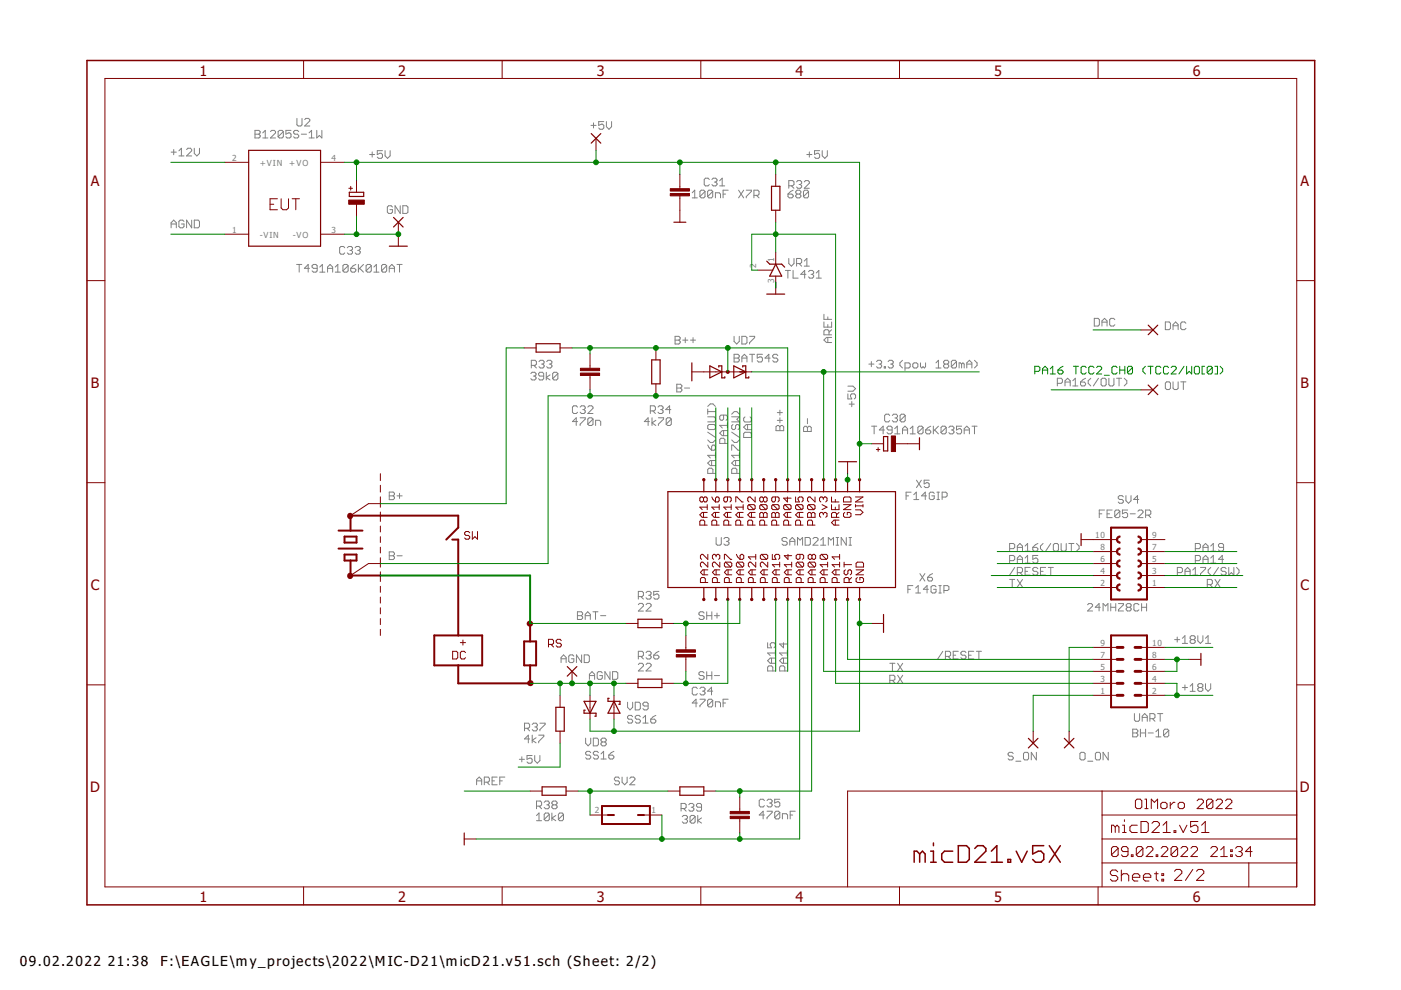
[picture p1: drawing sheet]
<svg xmlns="http://www.w3.org/2000/svg" width="297mm" height="210mm" viewBox="0 0 297 210" stroke-linecap="round" stroke-linejoin="round" font-family="sans-serif">
<defs><g id="words">
<g font-size="3.7" fill="#800000">
<text x="42.3" y="16">1</text>
<text x="84.4" y="16">2</text>
<text x="126.5" y="16">3</text>
<text x="168.7" y="16">4</text>
<text x="210.8" y="16">5</text>
<text x="252.9" y="16">6</text>
<text x="19.2" y="39.4">A</text>
<text x="275.7" y="39.4">A</text>
<text x="19.3" y="82.2">B</text>
<text x="275.8" y="82.2">B</text>
<text x="19.2" y="125.1">C</text>
<text x="275.7" y="125.1">C</text>
<text x="19.1" y="167.9">D</text>
<text x="275.6" y="167.9">D</text>
<text x="42.3" y="191.2">1</text>
<text x="84.4" y="191.2">2</text>
<text x="126.5" y="191.2">3</text>
<text x="168.7" y="191.2">4</text>
<text x="210.8" y="191.2">5</text>
<text x="252.9" y="191.2">6</text>
</g>
<g font-size="3.5">
<text x="4.2" y="204.7">09.02.2022</text>
<text x="22.9" y="204.7">21:38</text>
<text x="34" y="204.7">F:\EAGLE\my_projects\2022\MIC-D21\micD21.v51.sch (Sheet: 2/2)</text>
</g>
<g font-size="2.1" fill="#808080">
<text x="49.2" y="34.1">2</text>
<text x="55.1" y="35.2">+VIN +VO</text>
<text x="70.3" y="34.1">4</text>
<text x="49.2" y="49.3">1</text>
<text x="55.1" y="50.4">-VIN</text>
<text x="62.1" y="50.4">-VO</text>
<text x="70.3" y="49.3">3</text>
<text x="160.3" y="56.9" transform="rotate(-90 160.3 56.9)">2</text>
<text x="164.1" y="55.6" transform="rotate(-90 164.1 55.6)">1</text>
<text x="164.1" y="60.1" transform="rotate(-90 164.1 60.1)">3</text>
<text x="232.2" y="114">10</text>
<text x="233.3" y="116.6">8</text>
<text x="233.3" y="119.1">6</text>
<text x="244.3" y="114">9</text>
<text x="244.3" y="116.6">7</text>
<text x="244.3" y="119.1">5</text>
<text x="233.3" y="121.7">4</text>
<text x="233.3" y="124.2">2</text>
<text x="244.3" y="121.7">3</text>
<text x="244.3" y="124.2">1</text>
<text x="233.3" y="136.9">9</text>
<text x="244.3" y="136.9">10</text>
<text x="233.3" y="142">5</text>
<text x="233.3" y="139.4">7</text>
<text x="244.3" y="142">6</text>
<text x="244.3" y="139.4">8</text>
<text x="233.3" y="147.1">1</text>
<text x="233.3" y="144.5">3</text>
<text x="244.3" y="147.1">2</text>
<text x="244.3" y="144.5">4</text>
<text x="126.1" y="172.5">2</text>
<text x="138.2" y="172.5">1</text>
</g>
</g></defs>
<g fill="none" stroke="#808080" stroke-width=".21">
<path d="M36.3 32.3h1.1M36.8 31.7v1.1M37.9 32l.6-.6v1.7M37.9 33.1h1.1M39.6 31.7l.2-.3h.6l.2 .3v.3l-1 1.1h1M41.2 31.4v1.1l.5 .6 .6-.6v-1.1M54.1 27.6h.8l.3 .3v.3l-.3 .2 .3 .3v.3l-.3 .3h-.8zM54.1 28.4h.8M55.7 29.3h1.1M55.7 28.2l.5-.6v1.7M57.3 27.9l.3-.3h.5l.3 .3v.3l-1.1 1.1h1.1M60.1 27.9l-.3-.3h-.6l-.2 .3v1.1"/>
<path d="M60.1 27.9v1.1l-.3 .3h-.6l-.2-.3M60.1 27.9l-1.1 1.1M61.7 27.6h-1.1v.8l.8-.2 .3 .2v.6l-.3 .3h-.5l-.3-.3M62.9 25.1v1.4l.3 .2h.6l.2-.2v-1.4M63.3 27.9l-.2-.3h-.6l-.2 .3v.3l.2 .2h.6l.2 .3v.3l-.2 .3h-.6l-.2-.3M63.9 28.4h1.1M64.6 25.4l.3-.3h.5l.3 .3v.2l-1.1 1.1h1.1M65.5 29.3h1.1M65.5 28.2l.6-.6v1.7M67.2 27.6v1.7l.5-.6 .5 .6v-1.7M78.4 32.8h1M78.9 32.2v1.1"/>
<path d="M81.1 31.9h-1.1v.9l.5-.3h.3l.3 .3v.5l-.3 .3h-.5l-.3-.3M81.6 31.9v1.1l.6 .6 .5-.6v-1.1M125.3 26.6h1.1M125.8 26.1v1M128 25.8h-1.1v.8l.6-.3h.2l.3 .3v.5l-.3 .3h-.5l-.3-.3M128.6 25.8v1.1l.5 .5 .6-.5v-1.1M150.4 38.1l-.3-.3h-.5l-.3 .3v1l.3 .3h.5l.3-.3M150.9 38.1l.3-.3h.5l.3 .3v.2l-.3 .3M151.5 38.6h.2M151.7 38.6l.3 .3v.2l-.3 .3h-.5l-.3-.3M152.6 38.3l.5-.5v1.6M152.6 39.4h1"/>
<path d="M167.2 39.4h.9l.2-.3v-.5l-.2-.3h-.9v1.6M167.8 39.4l.5 .5M168.9 38.6l.2-.3h.6l.3 .3v.2l-.3 .3M169.4 39.1h.3M169.7 39.1l.3 .3v.2l-.3 .3h-.6l-.2-.3M170.5 38.6l.3-.3h.5l.3 .3v.2l-1.1 1.1h1.1M171 32.8h1.1M171.6 32.2v1.1M173.8 31.9h-1.1v.9l.5-.3h.3l.3 .3v.5l-.3 .3h-.5l-.3-.3M174.3 31.9v1.1l.6 .6 .5-.6v-1.1M36.3 48.3v-1.1l.5-.5 .6 .5v1.1M36.3 47.5h1.1"/>
<path d="M39 46.9l-.3-.2h-.5l-.3 .2v1.1l.3 .3h.5l.3-.3v-.5h-.5M40.6 46.7v1.6l-1-1.6v1.6M41.2 46.7h.8l.3 .2v1.1l-.3 .3h-.8zM62.9 56.1h1.1M63.4 56.1v1.6M65.6 56.9h-1.1l.8-.8v1.6M67.2 56.9h-.8l-.2-.3v-.3l.2-.2h.6l.2 .2v1.1l-.2 .3h-.6l-.2-.3M67.8 57.7h1.1M67.8 56.6l.5-.5v1.6M69.4 56.9h1.1M69.4 57.7v-1.1l.6-.5 .5 .5v1.1M71.1 57.7h1.1"/>
<path d="M71.1 56.6l.5-.5v1.6M73.1 52.5l-.3-.2h-.5l-.3 .2v1.1l.3 .3h.5l.3-.3M73.6 52.5l.3-.2h.6l.2 .2v.3l-.2 .3M73.8 56.3l-.3-.2h-.5l-.3 .2v1.1M73.8 56.3v1.1l-.3 .3h-.5l-.3-.3M73.8 56.3l-1.1 1.1M74.2 53.1h.3M74.4 56.9h.8l.2 .2v.3l-.2 .3h-.6l-.2-.3zM74.5 53.1l.2 .2v.3l-.2 .3h-.6l-.3-.3M75.3 52.5l.3-.2h.5l.3 .2v.3l-.3 .3M75.4 56.1l-.5 .2-.5 .6M75.8 53.1h.3"/>
<path d="M76 56.1v1.6M76.1 53.1l.3 .2v.3l-.3 .3h-.5l-.3-.3M76.3 56.9l.8 .8M77.1 56.1l-1.1 1M78.7 56.3l-.3-.2h-.5l-.3 .2v1.1M78.7 56.3v1.1l-.3 .3h-.5l-.3-.3M78.7 56.3l-1.1 1.1M79.3 57.7h1M79.3 56.6l.5-.5v1.6M82 56.3l-.3-.2h-.5l-.3 .2v1.1M82 56.3v1.1l-.3 .3h-.5l-.3-.3M82 56.3l-1.1 1.1"/>
<path d="M82.5 56.9h1.1M82.5 57.7v-1.1l.6-.5 .5 .5v1.1M83.2 43.9l-.3-.3h-.5l-.3 .3v1.1l.3 .3h.5l.3-.3v-.6h-.5M84.2 56.1h1.1M84.7 56.1v1.6M84.9 43.6v1.7l-1.1-1.7v1.7M85.4 43.6h.8l.3 .3v1.1l-.3 .3h-.8zM146.8 42h1M146.8 40.9l.5-.6v1.7M149.5 40.6v1.1l-.3 .3h-.5l-.3-.3M149.5 40.6l-.3-.3h-.5l-.3 .3v1.1M149.5 40.6l-1.1 1.1"/>
<path d="M151.1 40.6l-1.1 1.1M151.1 40.6l-.2-.3h-.6l-.3 .3v1.1M151.1 40.6v1.1l-.2 .3h-.6l-.3-.3M151.7 42v-1.1h.8l.3 .2v.9M153.3 41.1h.5M154.4 40.3h-1.1v1.7M156.6 40.3l1.1 1.7M157.7 40.3l-1.1 1.7M158.2 40.3h1.1v.3l-1.1 1.1v.3M159.9 41.4h.8l.2-.3v-.5l-.2-.3h-.8v1.7M160.4 41.4l.5 .6M166.5 57.3h1.1"/>
<path d="M167 57.3v1.7M167.1 41.1h.8l.3 .3v.3l-.3 .3h-.6l-.2-.3zM167.2 54.8v1.1l.6 .5 .5-.5v-1.1M168.1 57.3v1.7h1.1M168.2 40.3l-.6 .3-.5 .5M168.9 55.9h.8l.3-.3v-.5l-.3-.3h-.8v1.6M169 41.1l-.3 .3v.3l.3 .3h.5l.3-.3v-.3l-.3-.3M169 41.1h.5M169 41.1l-.3-.2v-.3l.3-.3h.5l.3 .3v.3l-.3 .2M169.4 55.9l.6 .5M170.5 55.4l.6-.6v1.6M170.5 56.4h1.1"/>
<path d="M170.9 58.2h-1.1l.8-.9v1.7M171.4 57.6l.3-.3h.5l.3 .3v.3l-.3 .3M171.4 40.6v1.1l-.2 .3h-.6l-.3-.3M171.4 40.6l-.2-.3h-.6l-.3 .3v1.1M171.4 40.6l-1.1 1.1M172 58.2h.2M172.2 58.2l.3 .2v.3l-.3 .3h-.5l-.3-.3M173.1 59h1M173.1 57.9l.5-.6v1.7M112.5 79.2l.3-.3h.6l.2 .3v.3l-.2 .2M112.6 77.5h.9l.2-.3v-.5l-.2-.3h-.9v1.6M113.1 79.7h.3"/>
<path d="M113.2 77.5l.5 .5M113.4 79.7l.2 .3v.3l-.2 .3h-.6l-.3-.3M114.3 76.7l.3-.3h.5l.3 .3v.2l-.3 .3M114.8 77.2h.3M115.1 77.2l.3 .3v.2l-.3 .3h-.5l-.3-.3M115.3 79.7h-.9l-.2-.2v-.3l.2-.3h.6l.3 .3v1.1l-.3 .3h-.6l-.2-.3M115.8 78.9v1.7M115.9 76.7l.3-.3h.5l.3 .3v.2l-.3 .3M116.5 77.2h.2M116.6 79.5l-.8 .5 .8 .6M116.7 77.2l.3 .3v.2l-.3 .3h-.5l-.3-.3M118.3 79.2l-.3-.3h-.5l-.3 .3v1.1"/>
<path d="M118.3 79.2v1.1l-.3 .3h-.5l-.3-.3M118.3 79.2l-1.1 1.1M143.1 71.3h.8l.3 .3v.3l-.3 .2 .3 .3v.3l-.3 .2h-.8zM143.1 72.1h.8M144.8 72.1h1M145.3 71.6v1.1M146.4 72.1h1.1M146.9 71.6v1.1M155.6 71.3v1.1l.6 .5 .5-.5v-1.1M155.6 75.1h.9l.2 .3v.3l-.2 .2 .2 .3v.3l-.2 .3h-.9zM155.6 75.9h.9M157.3 75.9h1.1"/>
<path d="M157.3 71.3h.8l.3 .3v1.1l-.3 .2h-.8zM157.3 76.8v-1.1l.5-.6 .6 .6v1.1M158.9 75.1h1.1M158.9 71.3h1.1v.3l-1.1 1.1v.2M159.5 75.1v1.7M161.6 75.1h-1.1v.8l.6-.2h.3l.2 .2v.6l-.2 .3h-.6l-.3-.3M163.3 75.9h-1.1l.8-.8v1.7M164.9 75.4l-.2-.3h-.6l-.3 .3v.3l.3 .2h.6l.2 .3v.3l-.2 .3h-.6l-.3-.3M174.7 66.6v1.1h1.6M174.7 68.3v1.1h1.6v-1.1M175.5 67.2v.5M175.5 68.8v.6"/>
<path d="M175.5 71.5v1.1M175.8 71v-.8l-.3-.3h-.5l-.3 .3v.8h1.6M176.3 71.5h-1.1l-.5 .6 .5 .5h1.1M176.3 69.9l-.5 .5M184.2 77.2h1.1M184.7 76.7v1M185.8 76.7l.3-.3h.5l.3 .3v.2l-.3 .3M186.4 77.2h.2M186.6 77.2l.3 .3v.2l-.3 .3h-.5l-.3-.3M187.5 77.7h.2v.3h-.2zM188.3 76.7l.3-.3h.5l.3 .3v.2l-.3 .3M188.8 77.2h.3"/>
<path d="M189.1 77.2l.3 .3v.2l-.3 .3h-.5l-.3-.3M191.3 76.4l-.5 .5v.6l.5 .5M191.9 78h.8l.3-.3v-.5l-.3-.3h-.8v1.6M193.5 77.2l.3-.3h.5l.3 .3v.5l-.3 .3h-.5l-.3-.3zM195.2 76.9v.8l.2 .3 .3-.3 .3 .3 .2-.3v-.8M198.4 78h1.1M198.4 76.9l.6-.5v1.6M200.3 77.2l-.2 .3v.2l.2 .3h.6l.2-.3v-.2l-.2-.3M200.3 77.2l-.2-.3v-.2l.2-.3h.6l.2 .3v.2l-.2 .3M200.3 77.2h.6M202.8 76.7v1l-.3 .3h-.5l-.3-.3M202.8 76.7l-.3-.3h-.5l-.3 .3v1"/>
<path d="M202.8 76.7l-1.1 1M203.9 77.2v.8M203.9 77.2l.3-.3 .2 .3v.8M203.9 77.2l-.3-.3h-.3v1.1M205 77.2h1.1M205 78v-1.1l.5-.5 .6 .5v1.1M206.6 76.4l.6 .5v.6l-.6 .5M232 67.5h.8l.3 .3v1.1l-.3 .2h-.8zM233.6 69.1v-1l.6-.6 .5 .6v1M233.6 68.3h1.1M236.4 67.8l-.3-.3h-.6l-.2 .3v1.1l.2 .2h.6l.3-.2M247.1 68.3h.8l.3 .2v1.1l-.3 .3h-.8z"/>
<path d="M248.7 69.9v-1.1l.6-.5 .5 .5v1.1M248.7 69.1h1.1M251.4 68.5l-.2-.2h-.6l-.3 .2v1.1l.3 .3h.6l.2-.3M122.4 86.3l-.2-.3h-.6l-.2 .3v1.1l.2 .3h.6l.2-.3M122.4 89.4h-1l.8-.8v1.6M123 88.6h1.1v.3l-1.1 1v.3M123 86.3l.3-.3h.5l.3 .3v.3l-.3 .2M123.5 86.8h.3M123.8 86.8l.3 .3v.3l-.3 .3h-.5l-.3-.3M124.6 86.3l.3-.3h.6l.2 .3v.3l-1.1 1.1h1.1M125.7 88.9v1l-.2 .3h-.6l-.3-.3M125.7 88.9l-.2-.3h-.6l-.3 .3v1"/>
<path d="M125.7 88.9l-1.1 1M126.3 90.2v-1.1h.8l.3 .3v.8M137.7 89.4h-1.1l.8-.8v1.6M137.9 87.1h.8l.3-.3v-.5l-.3-.3h-.8v1.7M138.2 88.6v1.6M138.4 87.1l.6 .6M139 89.1l-.8 .6 .8 .5M139.5 86.3l.3-.3h.5l.3 .3v.3l-.3 .2M139.6 88.6h1.1v.3l-1.1 1v.3M140.1 86.8h.2M140.3 86.8l.3 .3v.3l-.3 .3h-.5l-.3-.3M142.2 86.8h-1.1l.9-.8v1.7"/>
<path d="M142.3 88.9l-.3-.3h-.5l-.3 .3v1M142.3 88.9v1l-.3 .3h-.5l-.3-.3M142.3 88.9l-1.1 1M143.5 81.5h.8l.3 .2v.3l-.3 .3 .3 .2v.3l-.3 .3h-.8zM143.5 82.3h.8M145.1 82.3h1.1M150.1 88.4h1.3l.3 .2v.6l-.3 .3h-1.3M150.1 90.3l.2-.3h1.1l.3 .3v.5l-.3 .3h-1.1l-.2-.3zM150.1 93.3l.5 .5h.6l.5-.5M150.1 87.3h1.6M150.1 86.7v1.1M150.1 94.4l.2 .5 .6 .6"/>
<path d="M150.1 91.6l1.6 1.1M150.1 86.2l.5-.6h.6l.5 .6M150.9 94.6l.3-.2h.2l.3 .2v.6l-.3 .3h-.5zM150.9 97.6v1.1M151.7 96.5h-1.6l.5 .6M151.7 96v1.1M151.7 97.6h-1.1l-.5 .6 .5 .5h1.1M153.4 88v.8l-.3 .3h-.2l-.3-.3v-.5l.3-.3h1l.3 .3v.5l-.3 .3M153.4 91.3v1.1M153.7 94v-.8l-.3-.3h-.5l-.3 .3v.8h1.6M154.2 90.2h-1.6l.5 .5M154.2 91.3h-1.1l-.5 .5 .5 .6h1.1"/>
<path d="M154.2 89.7v1M155.1 88.4h1.7l-.6 .5 .6 .6h-1.7M155.1 95.5v-1.1h.3l1.1 1.1h.3M155.1 93.3l.6 .5h.5l.6-.5M155.1 91.6l1.7 1.1M155.1 87.8l.6-.5h.5l.6 .5M155.4 90l-.3 .3v.5l.3 .3h.3l.3-.3v-.5l.2-.3h.3l.3 .3v.5l-.3 .3M156 97.6v1.1M156.8 96v1.1M156.8 97.6h-1.1l-.6 .6 .6 .5h1.1M156.8 96.5h-1.7l.6 .6M157.7 91.9l.2-.2h1.1l.3 .2v.9h-1.6z"/>
<path d="M157.9 88.4l-.2 .3v.5l.2 .3h1.1l.3-.3v-.5l-.3-.3M158.5 90v1.1M159.3 90h-1.1l-.5 .6 .5 .5h1.1M164.5 90.5l.3-.3h.3l.3 .3 .2-.3h.3l.3 .3v.8h-1.7zM164.8 89.1h1.1M164.8 87.5h1.1M165.4 87v1M165.4 88.6v1.1M165.4 90.5v.8M170.4 90.7l.2-.3h.3l.3 .3 .3-.3h.2l.3 .3v.8h-1.6zM171.2 88.8v1M171.2 90.7v.8"/>
<path d="M179.8 83.5v1.1h.8l-.3-.8 .3-.3h.5l.3 .3v.5l-.3 .3M179.8 81.9h1l.6 .5-.6 .6h-1M180 85.7h1.1M180.6 85.1v1.1M184.8 90.4h1.1M185.3 90.4v1.6M187.5 91.2h-1.1l.8-.8v1.6M188.6 88.1l-.2-.3h-.6l-.2 .3v1.1l.2 .3h.6l.2-.3M189.1 91.2h-.8l-.2-.3v-.3l.2-.2h.6l.2 .2v1.1l-.2 .3h-.6l-.2-.3M189.2 88.1l.3-.3h.5l.3 .3v.2l-.3 .3M189.7 92h1.1M189.7 90.9l.5-.5v1.6"/>
<path d="M189.7 88.6h.3M190 88.6l.3 .3v.3l-.3 .3h-.5l-.3-.3M191.3 91.2h1.1M191.3 92v-1.1l.6-.5 .5 .5v1.1M191.9 88.1l-1.1 1.1M191.9 88.1l-.3-.3h-.5l-.3 .3v1.1M191.9 88.1v1.1l-.3 .3h-.5l-.3-.3M193 92h1.1M193 90.9l.5-.5v1.6M195.7 90.6l-.3-.2h-.5l-.3 .2v1.1M195.7 90.6v1.1l-.3 .3h-.5l-.3-.3M195.7 90.6l-1.1 1.1"/>
<path d="M196.3 91.2h.8l.2 .2v.3l-.2 .3h-.6l-.2-.3zM197.3 90.4l-.5 .2-.5 .6M197.9 90.4v1.6M198.2 91.2l.8 .8M199 90.4l-1.1 1M200.6 90.6l-.3-.2h-.5l-.3 .2v1.1M200.6 90.6v1.1l-.3 .3h-.5l-.3-.3M200.6 90.6l-1.1 1.1M201.2 90.6l.2-.2h.6l.2 .2v.3l-.2 .3M201.7 91.2h.3M202 91.2l.2 .2v.3l-.2 .3h-.6l-.2-.3M203.9 90.4h-1.1v.8l.5-.3h.3l.3 .3v.5l-.3 .3h-.5l-.3-.3"/>
<path d="M204.4 91.2h1.1M204.4 92v-1.1l.6-.5 .5 .5v1.1M206.1 90.4h1.1M206.6 90.4v1.6M224.2 81.3h.8l.3-.3v-.5l-.3-.3h-.8v1.6M225.8 81.8v-1.1l.6-.5 .5 .5v1.1M225.8 81h1.1M227.5 80.7l.5-.5v1.6M227.5 81.8h1M229.1 81h.8l.3 .3v.3l-.3 .2h-.5l-.3-.2zM230.2 80.2l-1.1 .8M231.3 80.2l-.6 .5v.6l.6 .5"/>
<path d="M232.9 80.2l-1.1 1.6M233.7 80.2h.6l.2 .3v1.1l-.2 .2h-.6l-.3-.2v-1.1zM235.1 80.2v1.4l.3 .2h.5l.3-.2v-1.4M236.7 80.2h1.1M237.3 80.2v1.6M238.4 80.2l.5 .5v.6l-.5 .5M247.4 81h.5l.3 .2v1.1l-.3 .3h-.5l-.3-.3v-1.1zM248.7 81v1.3l.3 .3h.5l.3-.3v-1.3M250.3 81h1.1M250.9 81v1.6M82.5 104.3h.9l.2 .3v.3l-.2 .2 .2 .3v.3l-.2 .2h-.9zM82.5 117h.9l.2 .3v.3l-.2 .2 .2 .3v.3l-.2 .2h-.9z"/>
<path d="M82.5 105.1h.9M82.5 117.8h.9M84.2 105.1h1.1M84.2 117.8h1.1M84.7 104.6v1.1M151.2 100.4v-.9l-.3-.2h-.6l-.2 .2v.9h1.6M151.8 114v1.3l.3 .3h.6l.2-.3v-1.3M153.5 114.2l.3-.2h.5l.3 .2v.3l-.3 .3M154 114.8h.3M154.3 114.8l.3 .3v.2l-.3 .3h-.5l-.3-.3M156.2 100.4v-.9l-.2-.2h-.6l-.3 .2v.9h1.7M166.9 114.2l-.3-.2h-.5l-.3 .2v.3l.3 .3h.5l.3 .3v.2l-.3 .3h-.5l-.3-.3"/>
<path d="M167.4 114.8h1.1M167.4 115.6v-1.1l.6-.5 .5 .5v1.1M169.1 115.6v-1.6l.5 .5 .6-.5v1.6M170.7 114h.8l.3 .2v1.1l-.3 .3h-.8zM172.4 114.2l.2-.2h.6l.2 .2v.3l-1 1.1h1M174 114.5l.5-.5v1.6M174 115.6h1.1M175.6 115.6v-1.6l.6 .5 .5-.5v1.6M177.3 114h.5M177.3 115.6h.5M177.5 114v1.6M179.4 114v1.6l-1-1.6v1.6"/>
<path d="M180 114h.5M180 115.6h.5M180.3 114v1.6M192.1 105.1h.5M193.2 104.4h-1.1v1.5M193.7 104.9l.6-.5v1.5M193.7 105.9h1.1M194.3 101.8l1 1.6M195.3 101.8l-1 1.6M196.4 105.1h-1l.8-.7v1.5M197 101.8h-1.1v.8l.6-.3h.2l.3 .3v.5l-.3 .3h-.5l-.3-.3M198.1 104.6l-.3-.2h-.5l-.3 .2v1.1l.3 .2h.5l.3-.2v-.6h-.6"/>
<path d="M198.6 104.4h.6M198.6 105.9h.6M198.9 104.4v1.5M199.7 105.4h.8l.3-.3v-.5l-.3-.2h-.8v1.5M214.1 118.9h.8l.2-.3v-.6l-.2-.2h-.8v1.6M214.1 116.3h.8l.2-.2v-.6l-.2-.3h-.8v1.7M215.7 119.4v-1.1l.5-.5 .6 .5v1.1M215.7 116.9v-1.1l.5-.6 .6 .6v1.1M215.7 116.1h1.1M215.7 118.6h1.1M217.3 115.8l.6-.6v1.7M217.3 118.3l.6-.5v1.6"/>
<path d="M217.3 116.9h1.1M217.3 119.4h1.1M219 116.1h.8l.2 .2v.3l-.2 .3h-.6l-.2-.3zM220 117.8h-1v.8l.5-.3h.3l.2 .3v.5l-.2 .3h-.6l-.2-.3M220 115.2l-1 .9M221.1 115.2l-.5 .6v.5l.5 .6M222.8 115.2l-1.1 1.7M223.6 115.2h.6l.2 .3v1.1l-.2 .3h-.6l-.3-.3v-1.1zM225 115.2v1.4l.2 .3h.6l.3-.3v-1.4M226.6 115.2h1.1M227.1 115.2v1.7M228.2 115.2l.6 .6v.5l-.6 .6"/>
<path d="M233.1 108.9h.5M234.2 108.1h-1.1v1.6M234.7 108.9h.5M235.8 108.1h-1.1v1.6h1.1M237.4 108.4l-.2-.3h-.6l-.3 .3v1.1M237.4 108.4v1.1l-.2 .2h-.6l-.3-.2M237.4 108.4l-1.1 1.1M238.2 105.3l-.3-.2h-.5l-.3 .2v.3l.3 .3h.5l.3 .3v.2l-.3 .3h-.5l-.3-.3M238.7 105.1v1.1l.6 .5 .5-.5v-1.1M239.1 108.1h-1.1v.8l.5-.2h.3l.3 .2v.6l-.3 .2h-.5l-.3-.2M239.6 108.9h1.1M241.3 108.4l.2-.3h.6l.2 .3v.3l-1 1h1"/>
<path d="M241.4 105.9h-1.1l.9-.8v1.6M242.9 109.2h.8l.3-.3v-.5l-.3-.3h-.8v1.6M243.4 109.2l.6 .5M253.4 116.3h.8l.3-.2v-.6l-.3-.3h-.8v1.7M253.4 118.9h.8l.3-.3v-.6l-.3-.2h-.8v1.6M255.1 116.1h1M255.1 118.6h1M255.1 116.9v-1.1l.5-.6 .5 .6v1.1M255.1 119.4v-1.1l.5-.5 .5 .5v1.1M256.7 116.9h1.1M256.7 119.4h1.1M256.7 115.8l.5-.6v1.7"/>
<path d="M256.7 118.3l.5-.5v1.6M259.4 116.1h-.8l-.3-.3v-.3l.3-.3h.5l.3 .3v1.1l-.3 .3h-.5l-.3-.3M259.4 118.6h-1.1l.8-.8v1.6M119 139.7h1M121.7 139.1l-.3-.2h-.5l-.3 .2v1.1l.3 .3h.5l.3-.3v-.5h-.6M122.4 129.7h.9l.2 .3v.3l-.2 .2 .2 .3v.3l-.2 .2h-.9zM122.4 130.5h.9M123.3 138.9v1.6l-1.1-1.6v1.6M123.9 138.9h.8l.2 .2v1.1l-.2 .3h-.8zM124.1 131.3v-1l.5-.6 .6 .6v1M124.1 130.5h1.1M125.7 129.7h1.1"/>
<path d="M126.3 129.7v1.6M127.3 130.5h1.1M135.3 126.5h.8l.3-.3v-.5l-.3-.3h-.8v1.6M135.3 128.2l.3-.3h.5l.3 .3v.3l-1.1 1.1h1.1M135.3 139.2h.8l.3-.3v-.5l-.3-.3h-.8v1.6M135.9 139.2l.5 .5M135.9 126.5l.5 .5M137 125.7l.2-.3h.6l.2 .3v.2l-.2 .3M137 128.2l.2-.3h.6l.2 .3v.3l-1 1.1h1M137 138.4l.2-.3h.6l.2 .3v.2l-.2 .3M137.5 138.9h.3M137.5 126.2h.3"/>
<path d="M137.8 126.2l.2 .3v.2l-.2 .3h-.6l-.2-.3M137.8 138.9l.2 .3v.2l-.2 .3h-.6l-.2-.3M138.6 138.9h.8l.3 .3v.2l-.3 .3h-.5l-.3-.3zM139.7 138.1l-.6 .3-.5 .5M139.7 125.4h-1.1v.8l.5-.3h.3l.3 .3v.5l-.3 .3h-.5l-.3-.3M149.3 130l-.3-.3h-.5l-.3 .3v.3l.3 .2h.5l.3 .3v.3l-.3 .2h-.5l-.3-.2M149.8 130.5h1.1M149.8 129.7v1.6M150.9 129.7v1.6M151.5 130.5h1M152 130v1.1M162.8 136.3v1.1h.8l-.3-.9 .3-.2h.5l.3 .2v.6l-.3 .3"/>
<path d="M163.6 139.5v1.1M164.4 139.5h-1.1l-.5 .6 .5 .5h1.1M164.4 138.5h-1.6l.5 .5M164.4 137.9v1.1M166.1 136.3v1.1l-.8-.9h1.6M166.1 139.5v1.1M166.9 139.5h-1.1l-.5 .6 .5 .5h1.1M166.9 137.9v1.1M166.9 138.5h-1.6l.5 .5M192.5 124.9h.5M193.5 124.2h-1v1.5M194.1 124.7l.6-.5v1.5"/>
<path d="M194.1 125.7h1.1M195 121.6l1.1 1.6M196.1 121.6l-1.1 1.6M196.7 122.4h.8l.2 .3v.2l-.2 .3h-.6l-.2-.3zM196.8 124.9h-1l.8-.7v1.5M197.7 121.6l-.5 .3-.5 .5M198.5 124.4l-.3-.2h-.5l-.3 .2v1.1l.3 .2h.5l.3-.2v-.6h-.6M199.1 124.2h.5M199.1 125.7h.5M199.3 124.2v1.5M199.9 138.1l-1.1 1.6M200.1 125.2h.8l.3-.3v-.5l-.3-.2h-.8v1.5"/>
<path d="M200.4 139.2h.9l.2-.3v-.5l-.2-.3h-.9v1.6M201 139.2l.5 .5M202.1 138.9h.5M203.2 138.1h-1.1v1.6h1.1M204.8 138.4l-.2-.3h-.6l-.3 .3v.2l.3 .3h.6l.2 .3v.2l-.2 .3h-.6l-.3-.3M205.4 138.9h.5M206.5 138.1h-1.1v1.6h1.1M207 138.1h1.1M207.5 138.1v1.6M214.1 122.9h1M214.6 122.9v1.6M215.1 120.3l-1 1.6"/>
<path d="M215.7 122.9l1.1 1.6M215.7 121.4h.8l.3-.3v-.5l-.3-.3h-.8v1.6M216.2 121.4l.6 .5M216.8 122.9l-1.1 1.6M217.3 121.1h.6M218.4 120.3h-1.1v1.6h1.1M220 120.6l-.2-.3h-.6l-.2 .3v.3l.2 .2h.6l.2 .3v.3l-.2 .2h-.6l-.2-.2M220.6 121.1h.5M221.7 120.3h-1.1v1.6h1.1M222.2 120.3h1.1M222.8 120.3v1.6M230.6 128.2l.2-.2h.6l.2 .2v.3l-1 1h1"/>
<path d="M233.3 128.8h-1.1l.8-.8v1.5M233.9 129.5v-1.5l.5 .5 .5-.5v1.5M235.5 128.8h1.1M235.5 128v1.5M236.6 128v1.5M237.1 128h1.1v.2l-1.1 1.1v.2h1.1M239 128.8l-.2 .2v.3l.2 .2h.6l.2-.2v-.3l-.2-.2M239 128.8l-.2-.3v-.3l.2-.2h.6l.2 .2v.3l-.2 .3M239 128.8h.6M241.5 128.2l-.3-.2h-.5l-.3 .2v1.1l.3 .2h.5l.3-.2M242 128.8h1.1M242 128v1.5"/>
<path d="M243.1 128v1.5M249 135.6h1.1M249.6 135.1v1M249.6 121.4h.8l.3-.3v-.5l-.3-.3h-.8v1.6M250.7 135.3l.5-.5v1.6M250.7 136.4h1.1M251.2 121.9v-1l.6-.6 .5 .6v1M251.2 121.1h1.1M252.6 135.6l-.3-.3v-.2l.3-.3h.5l.3 .3v.2l-.3 .3M252.6 135.6l-.3 .3v.2l.3 .3h.5l.3-.3v-.2l-.3-.3M252.6 135.6h.5M252.9 120.9l.5-.6v1.6"/>
<path d="M252.9 121.9h1.1M254 134.8v1.1l.5 .5 .5-.5v-1.1M254.5 120.3h1.1v.3l-1.1 1.1v.2M255.6 135.3l.5-.5v1.6M255.6 136.4h1.1M256 124h.8l.2-.3v-.6l-.2-.2h-.8v1.6M256.5 124l.5 .5M256.7 120.3l-.5 .6v.5l.5 .5M257.6 122.9l1.1 1.6M258.3 120.3l-1 1.6M258.7 122.9l-1.1 1.6M260 120.6l-.3-.3h-.5l-.3 .3v.3l.3 .2h.5l.3 .3v.3l-.3 .2h-.5l-.3-.2"/>
<path d="M260.5 120.3v1.6l.6-.5 .5 .5v-1.6M262.2 120.3l.5 .6v.5l-.5 .5M111.2 154.4h.8l.3-.3v-.5l-.3-.3h-.8v1.7M111.7 154.4l.6 .6M112.3 156.7h-1.1l.8-.8v1.6M112.8 155.9v1.6M112.8 153.6l.3-.3h.6l.2 .3v.3l-.2 .2M113.4 154.1h.3M113.7 156.4l-.9 .6 .9 .5M113.7 154.1l.2 .3v.3l-.2 .3h-.6l-.3-.3M114.2 155.9h1.1v.2l-1.1 1.1v.3M114.5 153.3h1.1v.3l-1.1 1.1v.3"/>
<path d="M119 140.5v-1.1l.5-.5 .5 .5v1.1M124.2 156.5v1.1l.5 .5 .5-.5v-1.1M125 144v-1l.5-.6 .6 .6v1M125 143.2h1.1M125.2 159.6l-.2-.3h-.6l-.2 .3v.3l.2 .2h.6l.2 .3v.3l-.2 .2h-.6l-.2-.2M125.8 156.5h.8l.3 .3v1.1l-.3 .2h-.8zM126.9 159.6l-.3-.3h-.5l-.3 .3v.3l.3 .2h.5l.3 .3v.3l-.3 .2h-.5l-.3-.2M127.4 159.9l.6-.6v1.6M127.7 142.7l-.3-.3h-.5l-.3 .3v1.1l.3 .2h.5l.3-.2v-.6h-.6M127.7 157.3l-.3-.2v-.3l.3-.3h.5l.3 .3v.3l-.3 .2M127.7 157.3l-.3 .3v.3l.3 .2h.5l.3-.2v-.3l-.3-.3M127.7 157.3h.5"/>
<path d="M129.3 142.4v1.6l-1.1-1.6v1.6M129.9 142.4h.8l.3 .3v1.1l-.3 .2h-.8zM130.2 159.3l-.6 .3-.5 .5M133.1 148.9v1.1l.5 .5 .5-.5v-1.1M134.1 152l-.2-.3h-.6l-.2 .3v.2l.2 .3h.6l.2 .3v.2l-.2 .3h-.6l-.2-.3M134.7 148.9h.8l.3 .3v1l-.3 .3h-.8zM135.3 140.9l.3-.3h.5l.3 .3v.3l-1.1 1.1h1.1M135.8 152l-.3-.3h-.5l-.3 .3v.2l.3 .3h.5l.3 .3v.2l-.3 .3h-.5l-.3-.3M136.3 153.3h1.1M136.3 152.2l.6-.5v1.6M137 140.9l.2-.3h.6l.2 .3v.3l-1 1.1h1M137.4 149.7h-.8l-.3-.3v-.2l.3-.3h.5l.3 .3v1l-.3 .3h-.5l-.3-.3"/>
<path d="M138 152.5h.8l.2 .3v.2l-.2 .3h-.6l-.2-.3zM139 151.7l-.5 .3-.5 .5M147.8 149.1h-1l.8-.8v1.6M147.8 146l-.2-.3h-.6l-.2 .3v1.1l.2 .2h.6l.2-.2M148.4 148.3h1.1v.2l-1.1 1.1v.3M148.4 146l.3-.3h.5l.3 .3v.3l-.3 .2M148.9 146.5h.3M149.2 146.5l.3 .3v.3l-.3 .2h-.5l-.3-.2M149.3 142.7l-.3-.3h-.5l-.3 .3v.3l.3 .2h.5l.3 .3v.3l-.3 .2h-.5l-.3-.2M149.8 142.4v1.6M149.8 143.2h1.1M150.9 142.4v1.6"/>
<path d="M151.1 148.5l-.2-.2h-.6l-.3 .2v1.1M151.1 148.5v1.1l-.2 .3h-.6l-.3-.3M151.1 148.5l-1.1 1.1M151.1 146.5h-1.1l.9-.8v1.6M151.5 143.2h1M151.7 149.9v-1.1h.8l.3 .3v.8M153.3 149.1h.5M154.4 148.3h-1.1v1.6M163.9 142.3v-.8l-.3-.3h-.6l-.2 .3v.8h1.6M166.4 142.3v-.8l-.3-.3h-.5l-.3 .3v.8h1.6M188.7 140.6h1M188.7 144.3h.8l.2-.3v-.6l-.2-.2h-.8v1.6"/>
<path d="M189.2 140.6v1.7M189.2 144.3l.5 .5M190.3 140.6l1.1 1.7M190.3 143.2l1.1 1.6M191.4 140.6l-1.1 1.7M191.4 143.2l-1.1 1.6M214.8 159.8l-.3-.3h-.5l-.3 .3v.2l.3 .3h.5l.3 .3v.3l-.3 .2h-.5l-.3-.2M217 159.8l.3-.3h.5l.3 .3v1.1l-.3 .2h-.5l-.3-.2zM219.7 159.5v1.6l-1-1.6v1.6M229 159.8l.2-.3h.6l.3 .3v1.1l-.3 .2h-.6l-.2-.2zM232.2 159.8l.3-.3h.6l.2 .3v1.1l-.2 .2h-.6l-.3-.2zM235 159.5v1.6l-1.1-1.6v1.6"/>
<path d="M240.2 154.6h.8l.2 .3v.3l-.2 .2 .2 .3v.3l-.2 .2h-.8zM240.2 155.4h.8M240.5 151.3v1.4l.3 .2h.5l.3-.2v-1.4M241.8 155.4h1.1M241.8 154.6v1.6M242.2 152.9v-1.1l.5-.5 .5 .5v1.1M242.2 152.1h1M242.9 154.6v1.6M243.4 155.4h1.1M243.8 152.4h.8l.3-.3v-.5l-.3-.3h-.8v1.6M244.3 152.4l.6 .5M245.1 156.2h1"/>
<path d="M245.1 155.2l.5-.6v1.6M245.4 151.3h1.1M246 151.3v1.6M247.8 154.9l-.3-.3h-.5l-.3 .3v1.1M247.8 154.9v1.1l-.3 .2h-.5l-.3-.2M247.8 154.9l-1.1 1.1M250.7 145.8h1.1M251.2 145.2v1.1M252.3 146.6h1.1M252.3 145.5l.6-.6v1.7M254.2 145.8l-.2 .2v.3l.2 .3h.6l.2-.3v-.3l-.2-.2M254.2 145.8l-.2-.3v-.3l.2-.3h.6l.2 .3v.3l-.2 .3"/>
<path d="M254.2 145.8h.6M255.6 144.9v1.1l.5 .6 .6-.6v-1.1M101 165.6h1.1M101 166.4v-1.1l.6-.5 .5 .5v1.1M102.7 165.8h.8l.3-.2v-.6l-.3-.2h-.8v1.6M103.2 165.8l.6 .6M104.3 165.6h.6M105.4 164.8h-1.1v1.6h1.1M106 165.6h.5M107 164.8h-1v1.6M110.1 161h1.1M110.6 160.5v1"/>
<path d="M112.8 160.2h-1.1v.8l.9-.3 .2 .3v.5l-.2 .3h-.6l-.3-.3M113.4 160.2v1.1l.5 .5 .6-.5v-1.1M113.7 172.9l.6-.5v1.6M113.7 174h1.1M113.7 170.9h.9l.2-.3v-.5l-.2-.3h-.9v1.7M114.3 170.9l.5 .6M115.4 170.1l.3-.3h.5l.3 .3v.3l-.3 .2M115.9 170.6h.3M116.2 170.6l.3 .3v.3l-.3 .3h-.5l-.3-.3M116.5 172.7v1l-.3 .3h-.5l-.3-.3M116.5 172.7l-.3-.3h-.5l-.3 .3v1M116.5 172.7l-1.1 1"/>
<path d="M117 172.4v1.6M117.3 170.6l-.3-.2v-.3l.3-.3h.5l.3 .3v.3l-.3 .2M117.3 170.6l-.3 .3v.3l.3 .3h.5l.3-.3v-.3l-.3-.3M117.3 170.6h.5M117.8 172.9l-.8 .6 .8 .5M119.5 172.7v1l-.3 .3h-.5l-.3-.3M119.5 172.7l-.3-.3h-.5l-.3 .3v1M119.5 172.7l-1.1 1M127.4 160.9h1.1M129.1 160.1h.8l.3 .3v.3l-.3 .2h-.6l-.2-.2zM131.3 165l-.2-.2h-.6l-.2 .2v.3l.2 .3h.6l.2 .2v.3l-.2 .3h-.6l-.2-.3M131.9 164.8v1l.5 .6 .6-.6v-1"/>
<path d="M133.5 165l.3-.2h.5l.3 .2v.3l-1.1 1.1h1.1M144.4 171.4h.8l.3-.2v-.6l-.3-.3h-.8v1.7M144.7 173.2l.2-.3h.6l.3 .3v.2l-.3 .3M144.9 171.4l.6 .6M145.2 173.7h.3M145.5 173.7l.3 .3v.2l-.3 .3h-.6l-.2-.3M146 170.6l.3-.3h.5l.3 .3v.3l-.3 .3M146.6 171.2h.2M146.8 171.2l.3 .2v.3l-.3 .3h-.5l-.3-.3M147.4 173.2l-.3-.3h-.5l-.3 .3v1M147.4 173.2v1l-.3 .3h-.5l-.3-.3M147.4 173.2l-1.1 1"/>
<path d="M147.9 172.9v1.6M148.7 171.2h-.8l-.2-.3v-.3l.2-.3h.6l.2 .3v1.1l-.2 .3h-.6l-.2-.3M148.7 173.4l-.8 .6 .8 .5M162.1 172.8h-1.1l.8-.8v1.6M162.1 169.7l-.3-.2h-.6l-.2 .2v1.1l.2 .3h.6l.3-.3M162.6 172h1.1v.3l-1.1 1.1v.2M162.6 169.7l.3-.2h.5l.3 .2v.3l-.3 .3M163.2 170.3h.2M163.4 170.3l.3 .2v.3l-.3 .3h-.5l-.3-.3M165.3 172.3l-.2-.3h-.6l-.2 .3v1.1M165.3 169.5h-1v.8l.5-.3h.3l.2 .3v.5l-.2 .3h-.6l-.2-.3M165.3 172.3v1.1l-.2 .2h-.6l-.2-.2"/>
<path d="M165.3 172.3l-1 1.1M165.9 173.6v-1.1h.8l.3 .3v.8M167.5 172.8h.6M168.6 172h-1.1v1.6M215.4 161.4h1.1M230.6 161.4h1.1"/>
</g>
<g fill="none" stroke="#800000" stroke-width=".32">
<path d="M18.4 12.8h260.3v179.1h-260.3zM197.9 178.7v.6M203.2 179.3h1.7l.6 .6v2.3l-.6 .6h-1.7zM206.7 179.9l.6-.6h1.1l.6 .6v.6l-2.3 2.3h2.3M221.3 179.3h-2.4v1.8l1.2-.6h.6l.6 .6v1.1l-.6 .6h-1.2l-.6-.6M222.5 179.3l2.3 3.5M224.8 179.3l-2.3 3.5M195 181.1l-.6-.6h-.6v2.3M195 181.1v1.7M195 181.1l.6-.6 .6 .6v1.7M197.3 180.5h.6v2.3M197.3 182.8h1.2"/>
<path d="M202 180.5h-1.7l-.6 .6v1.1l.6 .6h1.7M210.2 182.8h2.3M210.2 180.5l1.1-1.2v3.5M213.7 182.2h.6v.6h-.6zM215.5 180.5l1.1 2.3 1.2-2.3"/>
</g>
<g fill="none" stroke="#800000" stroke-width=".42">
<path d="M71.8 112.5h5.1M71.8 116.3h5.1M73 113.8h2.6v1.2h-2.6zM73 117.6h2.6v1.3h-2.6zM74.3 112.5v-3.2h22.9v2.6l-2.6 2.5M74.3 118.9v3.1h6.3M95.9 114.4h1.3v20.3M235.6 111.9h7.6v15.2h-7.6zM92.1 134.7h10.1v6.4h-10.1zM111.1 136h2.6v5.1h-2.6zM112.4 132.2v3.8M235.6 134.7h7.6v15.3h-7.6z"/>
<path d="M97.2 141.1v3.8h15.2v-3.8M127.6 170.9h10.2v3.8h-10.2zM128.9 172.8h1.3M135.3 172.8h1.2"/>
</g>
<g fill="none" stroke="#800000" stroke-width=".21">
<path d="M22.2 16.6h252.7v171.4h-252.7zM64.4 12.8v3.8M106.5 12.8v3.8M148.6 12.8v3.8M190.7 12.8v3.8M232.8 12.8v3.8M47.6 34.4h5.1M68 34.4h5M74 39.9h.7M74.4 39.5v.8M75.6 38.2v2.6M126.4 29.3v2.6"/>
<path d="M144.1 37v3M164.5 37v2.5M18.4 59.5h3.8M47.6 49.7h5.1M57.3 43.3h.7M58.8 42.1h-1.5v2.4h1.5M59.6 42.1v2l.4 .4h.8l.4-.4v-2M61.9 42.1h1.6M62.7 42.1v2.4M68 49.7h5M75.6 43.3v2.5M84.5 47.1v5.1"/>
<path d="M144.1 41.5v5.6M160.7 57.3h3.1M164.5 44.6v2.5M164.5 53.5v2.5M164.5 58.5v3.9M274.9 59.5h3.8M111.1 73.8h2.6M118.7 73.8h2.6M125.1 75v3.1M125.1 79.6v3.1M139.1 73.8v2.5M146.7 78.8h12.7"/>
<path d="M241.9 70h2.6M139.1 81.4v2.5M179.7 97.9v2.5M184.8 94.1h2.5M185.8 95.3h.8M186.2 94.9v.8M189.9 94.1h5M241.9 82.7h2.6M18.4 102.3h3.8M80.6 100.4v1.5M80.6 102.9v1.4M80.6 105.3v2.2"/>
<path d="M80.6 108.6v2M80.6 111.5v1.3M80.6 113.8v1.2M80.6 116v1.2M80.6 118.3v1.9M80.6 106.8h-2.5l-3.8 2.5M80.6 119.5h-2.5l-3.8 2.5M99.6 113l-.3-.3h-.5l-.3 .3v.2l.3 .3h.5l.3 .3v.3l-.3 .2h-.5l-.3-.2M100.1 112.7v1.6l.6-.5 .5 .5v-1.6M149.2 105.6l-.3-.2h-.3l-.2 .2v.6l.2 .2h.3l.3-.2M149.2 105.6v.6M149.2 108.6v1.1"/>
<path d="M149.2 105.6l.2-.2h.3l.2 .2v.6l-.2 .2h-.3l-.2-.2M149.4 111.3v-.8l-.2-.2h-.6l-.2 .2v.8h1.5M149.9 108.6h-1l-.5 .6 .5 .5h1M149.9 107.5h-1.5l.5 .6M149.9 107v1.1M150.1 119.2v1l-1.1-1h-.2l-.3 .2v.6l.3 .2M150.1 117.5v1.1l-1.1-1.1h-.2l-.3 .3v.5l.3 .3M150.9 105.4l.3 .5 .5 .5M151.7 105.6l.3-.2h.2l.3 .2v.6l-.3 .2h-.5zM151.7 108.6v1.1M151.8 117.8l-.2-.3h-.3l-.3 .3v.5l.3 .3M151.8 117.8l.3-.3h.3l.2 .3v.5l-.2 .3"/>
<path d="M151.8 117.8v.3M152 111.3v-.8l-.3-.2h-.5l-.3 .2v.8h1.6M152.5 108.6h-1.1l-.5 .6 .5 .5h1.1M152.5 107.5h-1.6l.5 .6M152.5 107v1.1M152.6 119.2v1l-1-1h-.3l-.3 .2v.6l.3 .2M153.6 118.6v-1.1h.2l1.1 1.1h.3M153.8 119.2l-.2 .2v.6l.2 .2h1.1M153.8 119.2h1.1l.3 .2v.6l-.3 .2M153.8 119.2l1.1 1M154.2 105.4v.8l-.2 .2h-.3l-.2-.2v-.6l.2-.2h1.1l.2 .2v.6l-.2 .2M154.2 108.6v1.1"/>
<path d="M154.5 111.3v-.8l-.3-.2h-.5l-.2 .2v.8h1.5M155 108.6h-1l-.5 .6 .5 .5h1M155 107.5h-1.5l.5 .6M155 107v1.1M156 106.4v-1h.3l1 1h.3M156.1 117.5l.3 .6 .5 .5M156.4 119.2l-.3 .2v.6l.3 .2h1M156.4 119.2h1l.3 .2v.6l-.3 .2M156.4 119.2l1 1M156.8 108.6v1.1M157 111.3v-.8l-.2-.2h-.5l-.3 .2v.8h1.6M157.2 117.5h.2l.3 .3v.5l-.3 .3h-.5v-.8z"/>
<path d="M157.6 108.6h-1.1l-.5 .6 .5 .5h1.1M157.6 107.5h-1.6l.5 .6M157.6 107v1.1M158.8 107l-.3 .3v.5l.3 .3h1.1M158.8 107h1.1l.2 .3v.5l-.2 .3M158.8 107l1.1 1.1M159.3 108.6v1.1M159.6 111.3v-.8l-.3-.2h-.5l-.3 .2v.8h1.6M160.1 108.6h-1.1l-.5 .6 .5 .5h1.1M160.1 105.4v1l-1.1-1h-.2l-.3 .2v.6l.3 .2M160.2 119.2v1l-1-1h-.3l-.2 .2v.6l.2 .2M160.2 117.5v1.1"/>
<path d="M160.2 118.1h-1.5l.5 .5M161.1 108.9l.2-.3h.3l.3 .3 .2-.3h.3l.2 .3v.8h-1.5zM161.3 107l-.2 .3v.5l.2 .3h1.1M161.3 107h1.1l.2 .3v.5l-.2 .3M161.3 107l1.1 1.1M161.5 117.5h1l.3 .3v.5l-.3 .3M161.5 117.5l-.3 .3v.5l.3 .3h1M161.5 117.5l1 1.1M161.9 105.6l-.3-.2h-.3l-.2 .2v.6l.2 .2h.3l.3-.2M161.9 105.6l.2-.2h.3l.2 .2v.6l-.2 .2h-.3l-.2-.2M161.9 105.6v.6M161.9 108.9v.8"/>
<path d="M162.1 111.3v-.8l-.2-.2h-.6l-.2 .2v.8h1.5M162.8 119.2v1l-1.1-1h-.2l-.3 .2v.6l.3 .2M163.6 108.9l.3-.3h.2l.3 .3 .3-.3h.2l.3 .3v.8h-1.6zM163.7 117.5v1.1h.8l-.2-.5v-.3l.2-.3h.6l.2 .3v.5l-.2 .3M163.9 107l-.3 .3v.5l.3 .3h1M163.9 107h1l.3 .3v.5l-.3 .3M163.9 107l1 1.1M164.4 105.4v.8l-.3 .2h-.2l-.3-.2v-.6l.3-.2h1l.3 .2v.6l-.3 .2M164.4 108.9v.8M164.7 111.3v-.8l-.3-.2h-.5l-.3 .2v.8h1.6M165.3 119.7h-1.6l.6 .5M165.3 119.2v1"/>
<path d="M166.4 107l-.2 .3v.5l.2 .3h1.1M166.4 107h1.1l.2 .3v.5l-.2 .3M166.4 107l1.1 1.1M166.9 105.4v1l-.7-.8h1.5M166.9 108.6v1.1M167.1 117.5v1.1l-.8-.8h1.6M167.2 111.3v-.8l-.3-.2h-.5l-.2 .2v.8h1.5M167.7 108.6h-1l-.5 .6 .5 .5h1M167.9 119.7h-1.6l.5 .5M167.9 119.2v1M168.7 105.4v1h.8l-.3-.5v-.3l.3-.2h.5l.3 .2v.6l-.3 .2M169 107l-.3 .3v.5l.3 .3h1"/>
<path d="M169 107h1l.3 .3v.5l-.3 .3M169 107l1 1.1M169.1 119.2h1l.3 .2v.6l-.3 .2M169.1 119.2l-.3 .2v.6l.3 .2h1M169.1 119.2l1 1M169.5 108.6v1.1M169.6 117.5v.8l-.3 .3h-.2l-.3-.3v-.5l.3-.3h1l.3 .3v.5l-.3 .3M169.7 111.3v-.8l-.2-.2h-.5l-.3 .2v.8h1.6M170.3 108.6h-1.1l-.5 .6 .5 .5h1.1M171.2 108.9l.3-.3h.2l.3 .3 .3-.3h.3l.2 .3v.8h-1.6zM171.5 107l-.3 .3v.5l.3 .3h1.1M171.5 107h1.1l.2 .3v.5l-.2 .3"/>
<path d="M171.5 107l1.1 1.1M171.6 119.2h1.1l.2 .2v.6l-.2 .2M171.6 119.2l-.3 .2v.6l.3 .2h1.1M171.6 119.2l1.1 1M172 108.9v.8M172.1 117.8l.3-.3h.3l.2 .3v.5l-.2 .3h-.3l-.3-.3M172.1 117.8l-.2-.3h-.3l-.3 .3v.5l.3 .3h.3l.2-.3M172.1 117.8v.5M172.3 111.3v-.8l-.3-.2h-.5l-.3 .2v.8h1.6M172.8 105.4v1l-1.1-1h-.2l-.3 .2v.6l.3 .2M174.2 117.5h1l.3 .3v.5l-.3 .3M174.2 117.5l-.3 .3v.5l.3 .3h1"/>
<path d="M174.2 117.5l1 1.1M174.3 107l1 .5-1 .6M174.6 108.9l-.3-.3h-.3l-.2 .3v.5l.2 .3M174.6 108.9l.2-.3h.3l.2 .3v.5l-.2 .3M174.6 105.6l-.3-.2h-.3l-.2 .2v.6l.2 .2M174.6 105.6l.2-.2h.3l.2 .2v.6l-.2 .2M174.6 105.6v.3M174.6 108.9v.3M175.5 119.7h-1.6l.5 .5M175.5 119.2v1M176.3 105.4v1h1.6M176.3 107v1.1h1.6v-1.1"/>
<path d="M177.1 105.9v.5M177.1 107.5v.6M177.1 110.3v1M177.4 109.7v-.8l-.3-.3h-.5l-.3 .3v.8h1.6M177.9 110.3h-1.1l-.5 .5 .5 .5h1.1M177.9 108.6l-.5 .6M178 119.7h-1.6l.6 .5M178 118.1h-1.6l.6 .5M178 117.5v1.1M178 119.2v1M178.8 105.6l.3-.2h1l.3 .2v.8h-1.6zM178.8 107h1.6l-1.6 1.1h1.6"/>
<path d="M179 119.2v1M179 119.7h1.6M179.1 108.6l-.3 .3v.5l.3 .3h1l.3-.3v-.5l-.3-.3h-.5v.6M181.4 105.4h1.6l-1.6 1h1.6M181.4 108.1h1l.6 .5-.6 .5h-1M181.4 107.3h1.6M181.4 107v.5M181.5 119.4l.3-.2h1l.3 .2v.8h-1.6zM183 107v.5M229.2 114.4h7.6M231.8 119.5h5M231.8 116.9h5"/>
<path d="M241.9 119.5h5.1M241.9 114.4h5.1M241.9 116.9h5.1M274.9 102.3h3.8M80.6 121.2v2.1M80.6 124.3v1.3M80.6 126.6v1.3M80.6 128.9v1.3M80.6 131.1v1.3M80.6 133.4v1.3M96 138.1h.8l.2 .3v1l-.2 .3h-.8zM97.6 136.2h1.1"/>
<path d="M98.1 135.7v1.1M98.7 138.4l-.3-.3h-.5l-.3 .3v1l.3 .3h.5l.3-.3M116.3 136.6h.8l.3-.2v-.6l-.3-.2h-.8v1.6M116.8 136.6l.6 .6M119 135.8l-.3-.2h-.5l-.3 .2v.3l.3 .3h.5l.3 .2v.3l-.3 .3h-.5l-.3-.3M132.7 132.2h2.6M140.3 132.2h2.6M145.4 134.7v3.1M145.4 139.3v3M149.3 120.8v1.1M149.5 123.5v-.8l-.2-.3h-.5l-.3 .3v.8h1.6M150.1 120.8h-1.1l-.5 .5 .5 .6h1.1"/>
<path d="M151.8 120.8v1.1M152.1 123.5v-.8l-.3-.3h-.5l-.3 .3v.8h1.6M152.6 120.8h-1l-.6 .5 .6 .6h1M154.4 120.8v1.1M154.6 123.5v-.8l-.2-.3h-.6l-.2 .3v.8h1.6M155.2 120.8h-1.1l-.5 .5 .5 .6h1.1M156.9 120.8v1.1M157.2 123.5v-.8l-.3-.3h-.5l-.3 .3v.8h1.6M157.7 120.8h-1.1l-.5 .5 .5 .6h1.1M159.4 120.8v1.1M159.7 123.5v-.8l-.3-.3h-.5l-.2 .3v.8h1.5M160.2 120.8h-1l-.5 .5 .5 .6h1"/>
<path d="M162 120.8v1.1M162.2 123.5v-.8l-.2-.3h-.5l-.3 .3v.8h1.6M162.8 120.8h-1.1l-.5 .5 .5 .6h1.1M164.5 120.8v1.1M164.8 123.5v-.8l-.3-.3h-.5l-.3 .3v.8h1.6M165.3 120.8h-1l-.6 .5 .6 .6h1M167.1 120.8v1.1M167.3 123.5v-.8l-.2-.3h-.6l-.2 .3v.8h1.6M167.9 120.8h-1.1l-.5 .5 .5 .6h1.1M169.6 120.8v1.1M169.9 123.5v-.8l-.3-.3h-.5l-.3 .3v.8h1.6M170.4 120.8h-1.1l-.5 .5 .5 .6h1.1"/>
<path d="M172.1 120.8v1.1M172.4 123.5v-.8l-.3-.3h-.5l-.3 .3v.8h1.6M172.9 120.8h-1l-.6 .5 .6 .6h1M174.7 120.8v1.1M174.9 123.5v-.8l-.2-.3h-.5l-.3 .3v.8h1.6M175.5 120.8h-1.1l-.5 .5 .5 .6h1.1M177.2 120.8v1.1M177.5 123.5v-.8l-.3-.3h-.5l-.3 .3v.8h1.6M178 120.8h-1l-.6 .5 .6 .6h1M179.2 120.8l-.2 .3v.5l.2 .3h.3l.3-.3v-.5l.2-.3h.3l.3 .3v.5l-.3 .3M180 123.5v-.8l-.2-.3h-.6l-.2 .3v.8h1.6M180.6 122.4l-.6 .6"/>
<path d="M181.5 120.8h1.6l-1.6 1.1h1.6M181.8 122.4l-.3 .3v.6l.3 .2h1l.3-.2v-.6l-.3-.3h-.5v.6M184.8 132.2h2.5M231.8 122h5M231.8 124.6h5M231.8 139.8h5M231.8 137.3h5M241.9 122h5.1M241.9 124.6h5.1M241.9 139.8h5.1M241.9 137.3h5.1M252.1 139.8h2.5"/>
<path d="M18.4 145.2h3.8M118.7 147.4v2.6M118.7 155v2.6M121.3 142.3v2.6M125.1 147.4v5.1M130.2 147.4v5.1M132.7 144.9h2.6M140.3 144.9h2.6M219.1 155v2.6M226.7 155v2.6M231.8 144.9h5M231.8 147.4h5"/>
<path d="M231.8 142.3h5M241.9 144.9h5.1M241.9 147.4h5.1M241.9 142.3h5.1M274.9 145.2h3.8M98.4 177.9h2.6M112.4 167.7h2.5M120 167.7h2.6M125.1 172.8h3.8M136.5 172.8h3.8M141.6 167.7h2.5M149.2 167.7h2.6"/>
<path d="M156.8 169v3M156.8 173.6v3M233.7 167.7v20.3M233.7 177.9h41.2M233.7 172.8h41.2M236.5 175.3l-.4-.3h-.4v1.5M236.5 175.3v1.2M236.5 175.3l.3-.3 .4 .3v1.2M237.1 179.9l-.4-.4h-.7l-.4 .4v1.4M237.1 179.9v1.4l-.4 .3h-.7l-.4-.3M237.1 179.9l-1.5 1.4M238 175h.4v1.5"/>
<path d="M238 176.5h.8M238.4 173.8v.4M241.1 169.4h.6l.4 .4v1.3l-.4 .3h-.6l-.4-.3v-1.3zM241.1 175h-1.1l-.4 .3v.8l.4 .4h1.1M241.9 174.2h1.2l.4 .4v1.5l-.4 .4h-1.2zM242.3 179.9l-.3-.4h-.7l-.4 .4v1.4M242.3 179.9v1.4l-.3 .3h-.7l-.4-.3M242.3 179.9l-1.4 1.4M242.7 169.4h.4v2M242.7 171.4h.7M243 179.9l.4-.4h.7l.3 .4v.3l-1.4 1.4h1.4M244.1 171.4v-2l.7 .7 .6-.7v2"/>
<path d="M244.2 174.6l.4-.4h.8l.4 .4v.4l-1.6 1.5h1.6M246.1 170.5l.3-.4h.7l.3 .4v.6l-.3 .3h-.7l-.3-.3zM246.2 179.9l.3-.4h.7l.4 .4v.3l-1.4 1.4h1.4M246.6 176.5h1.5M246.6 175l.8-.8v2.3M248.1 170.1v1.3M248.9 176.1h.4v.4h-.4zM249.1 170.1h-.3l-.7 .7M249.7 179.9l-.4-.4h-.7l-.3 .4v1.4M249.7 179.9v1.4l-.4 .3h-.7l-.3-.3M249.7 179.9l-1.4 1.4M249.8 170.5l.3-.4h.7l.3 .4v.6l-.3 .3h-.7l-.3-.3z"/>
<path d="M250.1 175l.8 1.5 .8-1.5M250.4 179.9l.3-.4h.7l.4 .4v.3l-1.4 1.4h1.4M252.5 179.9l.3-.4h.8l.3 .4v.3l-1.4 1.4h1.4M253.8 169.8l.3-.4h.7l.3 .4v.3l-1.3 1.3h1.3M254 174.2h-1.6v1.1l.8-.3h.4l.4 .3v.8l-.4 .4h-.8l-.4-.4M254.8 176.5h1.5M254.8 175l.7-.8v2.3M256.7 179.9l.3-.4h.8l.3 .4v.3l-1.4 1.4h1.4M257.2 169.8l-.4-.4h-.6l-.4 .4v1.3M257.2 169.8v1.3l-.4 .3h-.6l-.4-.3M257.2 169.8l-1.4 1.3M257.8 169.8l.4-.4h.6l.4 .4v.3l-1.4 1.3h1.4"/>
<path d="M259.8 169.8l.4-.4h.6l.4 .4v.3l-1.4 1.3h1.4M262 179.9l.3-.4h.7l.4 .4v.3l-.4 .4M274.9 167.7h-95.2v20.3M64.4 188v3.9M106.5 188v3.9M148.6 188v3.9M190.7 188v3.9M232.8 188v3.9M233.7 183h41.2M237 184.8l-.4-.3h-.8l-.4 .3v.5l.4 .3h.8l.4 .4v.4l-.4 .4h-.8l-.4-.4M237.7 184.5v2.3M237.7 185.6l.4-.3h.8l.4 .3v1.2"/>
<path d="M239.2 180.6h-1.1l-.3-.4v-.3l.3-.4h.7l.4 .4v1.4l-.4 .3h-.7l-.3-.3M239.9 181.3h.3v.3h-.3zM240.1 186h1.6v-.4l-.4-.3h-.8l-.4 .3v.8l.4 .4h.8M242.4 186h1.6v-.4l-.4-.3h-.8l-.4 .3v.8l.4 .4h.8M244.8 185.3h.8M245.1 181.3h.4v.3h-.4zM245.2 184.8v1.6l.4 .4M246.3 185.3h.4v.3h-.4zM246.3 186.4h.4v.4h-.4zM249 184.7l.4-.4h.8l.4 .4v.4l-1.6 1.6h1.6M252.9 184.3l-1.6 2.4M253.7 184.7l.4-.4h.7l.4 .4v.4l-1.5 1.6h1.5"/>
<path d="M258.8 181.6h1.4M258.8 180.2l.7-.7v2.1M260.9 181.3h.4v.3h-.4zM260.9 180.2h.4v.4h-.4zM262.7 180.6h.3M263 180.6l.4 .3v.4l-.4 .3h-.7l-.3-.3M264.8 183v5M265.5 180.6h-1.4l1-1.1v2.1"/>
</g>
<path d="M74.2 109.3v.2M74.2 122v.2M112.3 132.2h.1M112.4 144.8h.1" fill="none" stroke="#800000" stroke-width="1.3"/>
<g fill="none" stroke="#800000" stroke-width=".25">
<path d="M52.7 31.9h15.3v20.3h-15.3zM125.3 28.3l2.1 2.1M127.4 28.3l-2.1 2.1M163.6 39.5h1.8v5.1h-1.8zM74.1 40.8h3v.9h-3zM82.5 52.2h3.9M83.4 46.1l2.1 2M85.5 46.1l-2.1 2M142.9 47.1h2.5M162.6 55.4l.6 .6h2.5l.7 .6M164.5 56l1.2 2.5h-2.5zM113.7 72.9h5v1.8h-5z"/>
<path d="M138.2 76.3h1.8v5.1h-1.8zM146.7 76.9v3.9M150.5 77.6l2.5 1.2-2.5 1.3zM152.4 77.8v-.2h.6v2.5h.7v-.2M155.6 77.6l2.5 1.2-2.5 1.3zM157.5 77.8v-.2h.6v2.5h.6v-.2M162.6 62.4h3.8M243.4 68.9l2.1 2.1M245.5 68.9l-2.1 2.1M177.8 97.9h3.8M187.3 92.6h.9v3h-.9zM194.9 92.8v2.6"/>
<path d="M243.4 81.6l2.1 2.1M245.5 81.6l-2.1 2.1M141.6 104.2h48.3v20.4h-48.3zM149.2 101.7v2.5M151.8 101.7v2.5M154.3 101.7v2.5M156.8 101.7v2.5M159.4 101.7v2.5M161.9 101.7v2.5M164.5 101.7v2.5M167 101.7v2.5M169.5 101.7v2.5"/>
<path d="M172.1 101.7v2.5M174.6 101.7v2.5M177.2 101.7v2.5M179.7 101.7v2.5M182.2 101.7v2.5M229.2 113.1v2.6M235.6 111.9h7.6v15.2h-7.6zM135.3 131.3h5v1.8h-5zM149.2 124.6v2.5M151.8 124.6v2.5M154.3 124.6v2.5M156.8 124.6v2.5"/>
<path d="M159.4 124.6v2.5M161.9 124.6v2.5M164.5 124.6v2.5M167 124.6v2.5M169.5 124.6v2.5M172.1 124.6v2.5M174.6 124.6v2.5M177.2 124.6v2.5M179.7 124.6v2.5M182.2 124.6v2.5M187.3 130.3v3.8M254.6 138.5v2.6"/>
<path d="M117.9 150h1.7v5h-1.7zM120.3 141.3l2 2.1M122.3 141.3l-2 2.1M123.8 148.7h2.6l-1.3 2.5zM124.1 150.6h-.3v.6h2.6v.6h-.3M129.2 148.1h-.3v.6h2.5v.6h-.2M130.2 148.7l1.2 2.5h-2.5zM135.3 144h5v1.8h-5zM218 156.5l2.1 2.1M220.1 156.5l-2.1 2.1M225.7 156.5l2 2.1M227.7 156.5l-2 2.1"/>
<path d="M98.4 176.6v2.6M114.9 166.8h5.1v1.8h-5.1zM144.1 166.8h5.1v1.8h-5.1z"/>
</g>
<g fill="#800000" stroke="#800000" stroke-width=".21">
<path d="M123.1 79.1h4v.5h-4z"/>
<path d="M123.1 78.1h4v.5h-4z"/>
<path d="M143.4 138.8h4v.5h-4z"/>
<path d="M143.4 137.8h4v.5h-4z"/>
<path d="M73.9 42.4h3.3v.9h-3.3z"/>
<path d="M154.8 173.1h4.1v.5h-4.1z"/>
<path d="M154.8 172h4.1v.6h-4.1z"/>
<path d="M189 92.4h.9v3.3h-.9z"/>
<path d="M142.1 41h4.1v.5h-4.1z"/>
<path d="M142.1 40h4.1v.5h-4.1z"/>
</g>
<g fill="#800000" stroke="#800000" stroke-width=".21">
<path d="M241.3 118.7a.76 .76 0 0 1 .8 .8 .76 .76 0 0 1-.8 .7v-.2a.51 .51 0 0 0 .5-.5 .51 .51 0 0 0-.5-.5z" fill-rule="evenodd"/>
<path d="M241.3 116.2a.76 .76 0 0 1 .8 .7 .76 .76 0 0 1-.8 .8v-.2a.51 .51 0 0 0 .5-.6 .51 .51 0 0 0-.5-.5z" fill-rule="evenodd"/>
<path d="M241.3 113.6a.76 .76 0 0 1 .8 .8 .76 .76 0 0 1-.8 .8v-.3a.51 .51 0 0 0 .5-.5 .51 .51 0 0 0-.5-.5z" fill-rule="evenodd"/>
<path d="M236.9 118.9l.6-.2v.3a.51 .51 0 0 0-.5 .5 .51 .51 0 0 0 .5 .5v.2a.78 .78 0 0 1-.7-.4 .78 .78 0 0 1 .1-.9z" fill-rule="evenodd"/>
<path d="M236.9 116.4l.6-.2v.2a.51 .51 0 0 0-.5 .5 .51 .51 0 0 0 .5 .6v.2a.78 .78 0 0 1-.7-.5 .78 .78 0 0 1 .1-.8z" fill-rule="evenodd"/>
<path d="M236.9 113.9l.6-.3v.3a.51 .51 0 0 0-.5 .5 .51 .51 0 0 0 .5 .5v.3a.78 .78 0 0 1-.7-.5 .78 .78 0 0 1 .1-.8z" fill-rule="evenodd"/>
<path d="M241.3 123.8a.76 .76 0 0 1 .8 .8 .76 .76 0 0 1-.8 .7v-.2a.51 .51 0 0 0 .5-.5 .51 .51 0 0 0-.5-.5z" fill-rule="evenodd"/>
<path d="M241.3 121.3a.76 .76 0 0 1 .8 .7 .76 .76 0 0 1-.8 .8v-.3a.51 .51 0 0 0 .5-.5 .51 .51 0 0 0-.5-.5z" fill-rule="evenodd"/>
<path d="M236.9 124l.6-.2v.3a.51 .51 0 0 0-.5 .5 .51 .51 0 0 0 .5 .5v.2a.78 .78 0 0 1-.7-.4 .78 .78 0 0 1 .1-.9z" fill-rule="evenodd"/>
<path d="M236.9 121.5l.6-.2v.2a.51 .51 0 0 0-.5 .5 .51 .51 0 0 0 .5 .5v.3a.78 .78 0 0 1-.7-.5 .78 .78 0 0 1 .1-.8z" fill-rule="evenodd"/>
<path d="M182.1 101.5h.3v.4h-.3z" fill-rule="evenodd"/>
<path d="M179.5 101.5h.4v.4h-.4z" fill-rule="evenodd"/>
<path d="M177 101.5h.3v.4h-.3z" fill-rule="evenodd"/>
<path d="M174.4 101.5h.4v.4h-.4z" fill-rule="evenodd"/>
<path d="M171.9 101.5h.4v.4h-.4z" fill-rule="evenodd"/>
<path d="M169.4 101.5h.3v.4h-.3z" fill-rule="evenodd"/>
<path d="M166.8 101.5h.4v.4h-.4z" fill-rule="evenodd"/>
<path d="M164.3 101.5h.3v.4h-.3z" fill-rule="evenodd"/>
<path d="M161.7 101.5h.4v.4h-.4z" fill-rule="evenodd"/>
<path d="M159.2 101.5h.4v.4h-.4z" fill-rule="evenodd"/>
<path d="M156.7 101.5h.3v.4h-.3z" fill-rule="evenodd"/>
<path d="M154.1 101.5h.4v.4h-.4z" fill-rule="evenodd"/>
<path d="M151.6 101.5h.3v.4h-.3z" fill-rule="evenodd"/>
<path d="M149 101.5h.4v.4h-.4z" fill-rule="evenodd"/>
<path d="M149 126.9h.4v.4h-.4z" fill-rule="evenodd"/>
<path d="M151.6 126.9h.3v.4h-.3z" fill-rule="evenodd"/>
<path d="M154.1 126.9h.4v.4h-.4z" fill-rule="evenodd"/>
<path d="M156.7 126.9h.3v.4h-.3z" fill-rule="evenodd"/>
<path d="M159.2 126.9h.4v.4h-.4z" fill-rule="evenodd"/>
<path d="M161.7 126.9h.4v.4h-.4z" fill-rule="evenodd"/>
<path d="M164.3 126.9h.3v.4h-.3z" fill-rule="evenodd"/>
<path d="M166.8 126.9h.4v.4h-.4z" fill-rule="evenodd"/>
<path d="M169.4 126.9h.3v.4h-.3z" fill-rule="evenodd"/>
<path d="M171.9 126.9h.4v.4h-.4z" fill-rule="evenodd"/>
<path d="M174.4 126.9h.4v.4h-.4z" fill-rule="evenodd"/>
<path d="M177 126.9h.3v.4h-.3z" fill-rule="evenodd"/>
<path d="M179.5 126.9h.4v.4h-.4z" fill-rule="evenodd"/>
<path d="M182.1 126.9h.3v.4h-.3z" fill-rule="evenodd"/>
<circle cx="154.3" cy="78.9" r=".33"/>
</g>
<path d="M236.8 137.3h1.3M236.8 139.8h1.3M240.6 137.3h1.3M240.6 139.8h1.3M236.8 142.3h1.3M236.8 144.9h1.3M236.8 147.4h1.3M240.6 142.3h1.3M240.6 144.9h1.3M240.6 147.4h1.3" fill="none" stroke="#800000" stroke-width=".61"/>
<g fill="none" stroke="#008000" stroke-width=".21">
<path d="M36.2 34.4h11.4M73 34.4h109.2v67.3M75.6 34.4v3.8M126.4 31.9v2.5M144.1 34.4v2.6M164.5 34.4v2.6M36.2 49.7h11.4M73 49.7h11.5M75.6 45.8v3.9M160.7 57.3h-1.3v-7.6h17.8v52M164.5 47.1v6.4M164.5 59.8v1.3"/>
<path d="M111.1 73.8h-3.8v33h-26.7M121.3 73.8h45.7v27.9M125.1 73.8v1.2M154.3 73.8v5M159.4 78.8h48.2M174.6 78.8v22.9M219.4 78.7h.8l.3-.2v-.6l-.3-.2h-.8v1.6M221 79.3v-1.1l.6-.5 .5 .5v1.1M221 78.5h1.1M222.7 78.2l.5-.5v1.6M222.7 79.3h1.1M224.3 78.5h.8l.3 .2v.3l-.3 .3h-.5l-.3-.3z"/>
<path d="M225.4 77.7l-1.1 .8M227.6 77.7h1.1M228.1 77.7v1.6M230.3 77.9l-.3-.2h-.5l-.3 .2v1.1l.3 .3h.5l.3-.3M231.8 70h10.1M231.9 77.9l-.2-.2h-.6l-.3 .2v1.1l.3 .3h.6l.2-.3M232.5 77.9l.3-.2h.5l.3 .2v.3l-1.1 1.1h1.1M234.1 79.6h1.1M236.9 77.9l-.3-.2h-.6l-.2 .2v1.1l.2 .3h.6l.3-.3M237.4 78.5h1.1M237.4 77.7v1.6M238.5 77.7v1.6"/>
<path d="M240.1 77.9l-.3-.2h-.5l-.3 .2v1.1M240.1 77.9v1.1l-.3 .3h-.5l-.3-.3M240.1 77.9l-1.1 1.1M242.8 77.7l-.5 .5v.5l.5 .6M243.4 77.7h1.1M243.9 77.7v1.6M246.1 77.9l-.2-.2h-.6l-.3 .2v1.1l.3 .3h.6l.2-.3M247.8 77.9l-.3-.2h-.5l-.3 .2v1.1l.3 .3h.5l.3-.3M248.3 77.9l.3-.2h.5l.3 .2v.3l-1.1 1.1h1.1M251 77.7l-1 1.6M251.6 77.7v1.6l.5-.6 .6 .6v-1.6M253.5 77.7h.5l.3 .2v1.1l-.3 .3h-.5l-.3-.3v-1.1z"/>
<path d="M255.4 77.7h-.5v1.6h.5M257 77.9l-.2-.2h-.6l-.3 .2v1.1M257 77.9v1.1l-.2 .3h-.6l-.3-.3M257 77.9l-1.1 1.1M257.6 77.7h.5v1.6h-.5M258.7 77.7l.5 .5v.5l-.5 .6M125.1 82.7v1.2M151.8 86.5v15.2M154.3 86.5v15.2M156.8 86.5v15.2M159.4 86.5v15.2M182.2 94.1h2.6"/>
<path d="M222.9 82.7h19M169.5 101.7v-17.8h-53.3v35.6h-35.6M179.7 100.4v1.3M211.4 119.5h20.4M211.4 116.9h20.4M247 119.5h15.2M247 116.9h15.2M112.4 132.2h20.3M145.4 132.2v2.5M154.3 127.1v17.8h-11.4M156.8 127.1v5.1h-13.9M164.5 127.1v15.2"/>
<path d="M167 127.1v15.2M169.5 127.1v50.8h-68.5M172.1 127.1v40.6h-20.3M174.6 127.1v15.2h57.2M177.2 127.1v17.8h54.6M179.7 127.1v12.7h52.1M182.2 127.1v27.9h-57.1v-2.5M182.2 132.2h2.6M210.2 122h21.6M211.4 124.6h20.4M231.8 137.3h-5.1v17.7M247 139.8h5.1"/>
<path d="M247 124.6h15.2M247 122h16.5M247 137.3h10.2M249.5 139.8v2.5h-2.5M112.4 144.9h20.3M118.7 144.9v2.5M118.7 157.6v5h-8.8M125.1 144.9v2.5M130.2 144.9v2.5M130.2 152.5v2.5M145.4 142.3v2.6M231.8 147.4h-12.7v7.6"/>
<path d="M247 144.9h2.5v2.5M247 147.4h10.2M98.4 167.7h14M122.6 167.7h19M125.1 167.7v5.1M140.3 172.8v5.1M156.8 167.7v1.3M156.8 176.6v1.3"/>
</g>
<g fill="#008000" stroke="#008000" stroke-width=".21">
<circle cx="130.2" cy="155" r=".51"/>
<circle cx="182.2" cy="132.2" r=".51"/>
<circle cx="179.7" cy="101.7" r=".51"/>
<circle cx="84.5" cy="49.7" r=".51"/>
<circle cx="75.6" cy="49.7" r=".51"/>
<circle cx="249.5" cy="139.8" r=".51"/>
<circle cx="156.8" cy="177.9" r=".51"/>
<circle cx="140.3" cy="177.9" r=".51"/>
<circle cx="174.6" cy="78.8" r=".51"/>
<circle cx="145.4" cy="132.2" r=".51"/>
<circle cx="164.5" cy="49.7" r=".51"/>
<circle cx="145.4" cy="144.9" r=".51"/>
<circle cx="125.1" cy="144.9" r=".51"/>
<circle cx="118.7" cy="144.9" r=".51"/>
<circle cx="130.2" cy="144.9" r=".51"/>
<circle cx="121.3" cy="144.9" r=".51"/>
<circle cx="139.1" cy="83.9" r=".51"/>
<circle cx="125.1" cy="83.9" r=".51"/>
<circle cx="125.1" cy="73.8" r=".51"/>
<circle cx="139.1" cy="73.8" r=".51"/>
<circle cx="154.3" cy="73.8" r=".51"/>
<circle cx="126.4" cy="34.4" r=".51"/>
<circle cx="144.1" cy="34.4" r=".51"/>
<circle cx="164.5" cy="34.4" r=".51"/>
<circle cx="75.6" cy="34.4" r=".51"/>
<circle cx="182.2" cy="94.1" r=".51"/>
<circle cx="249.5" cy="147.4" r=".51"/>
<circle cx="125.1" cy="167.7" r=".51"/>
<circle cx="156.8" cy="167.7" r=".51"/>
</g>
<path d="M80.6 122h31.8v10.2" fill="none" stroke="#008000" stroke-width=".42"/>
<use href="#words"/>
</svg>
